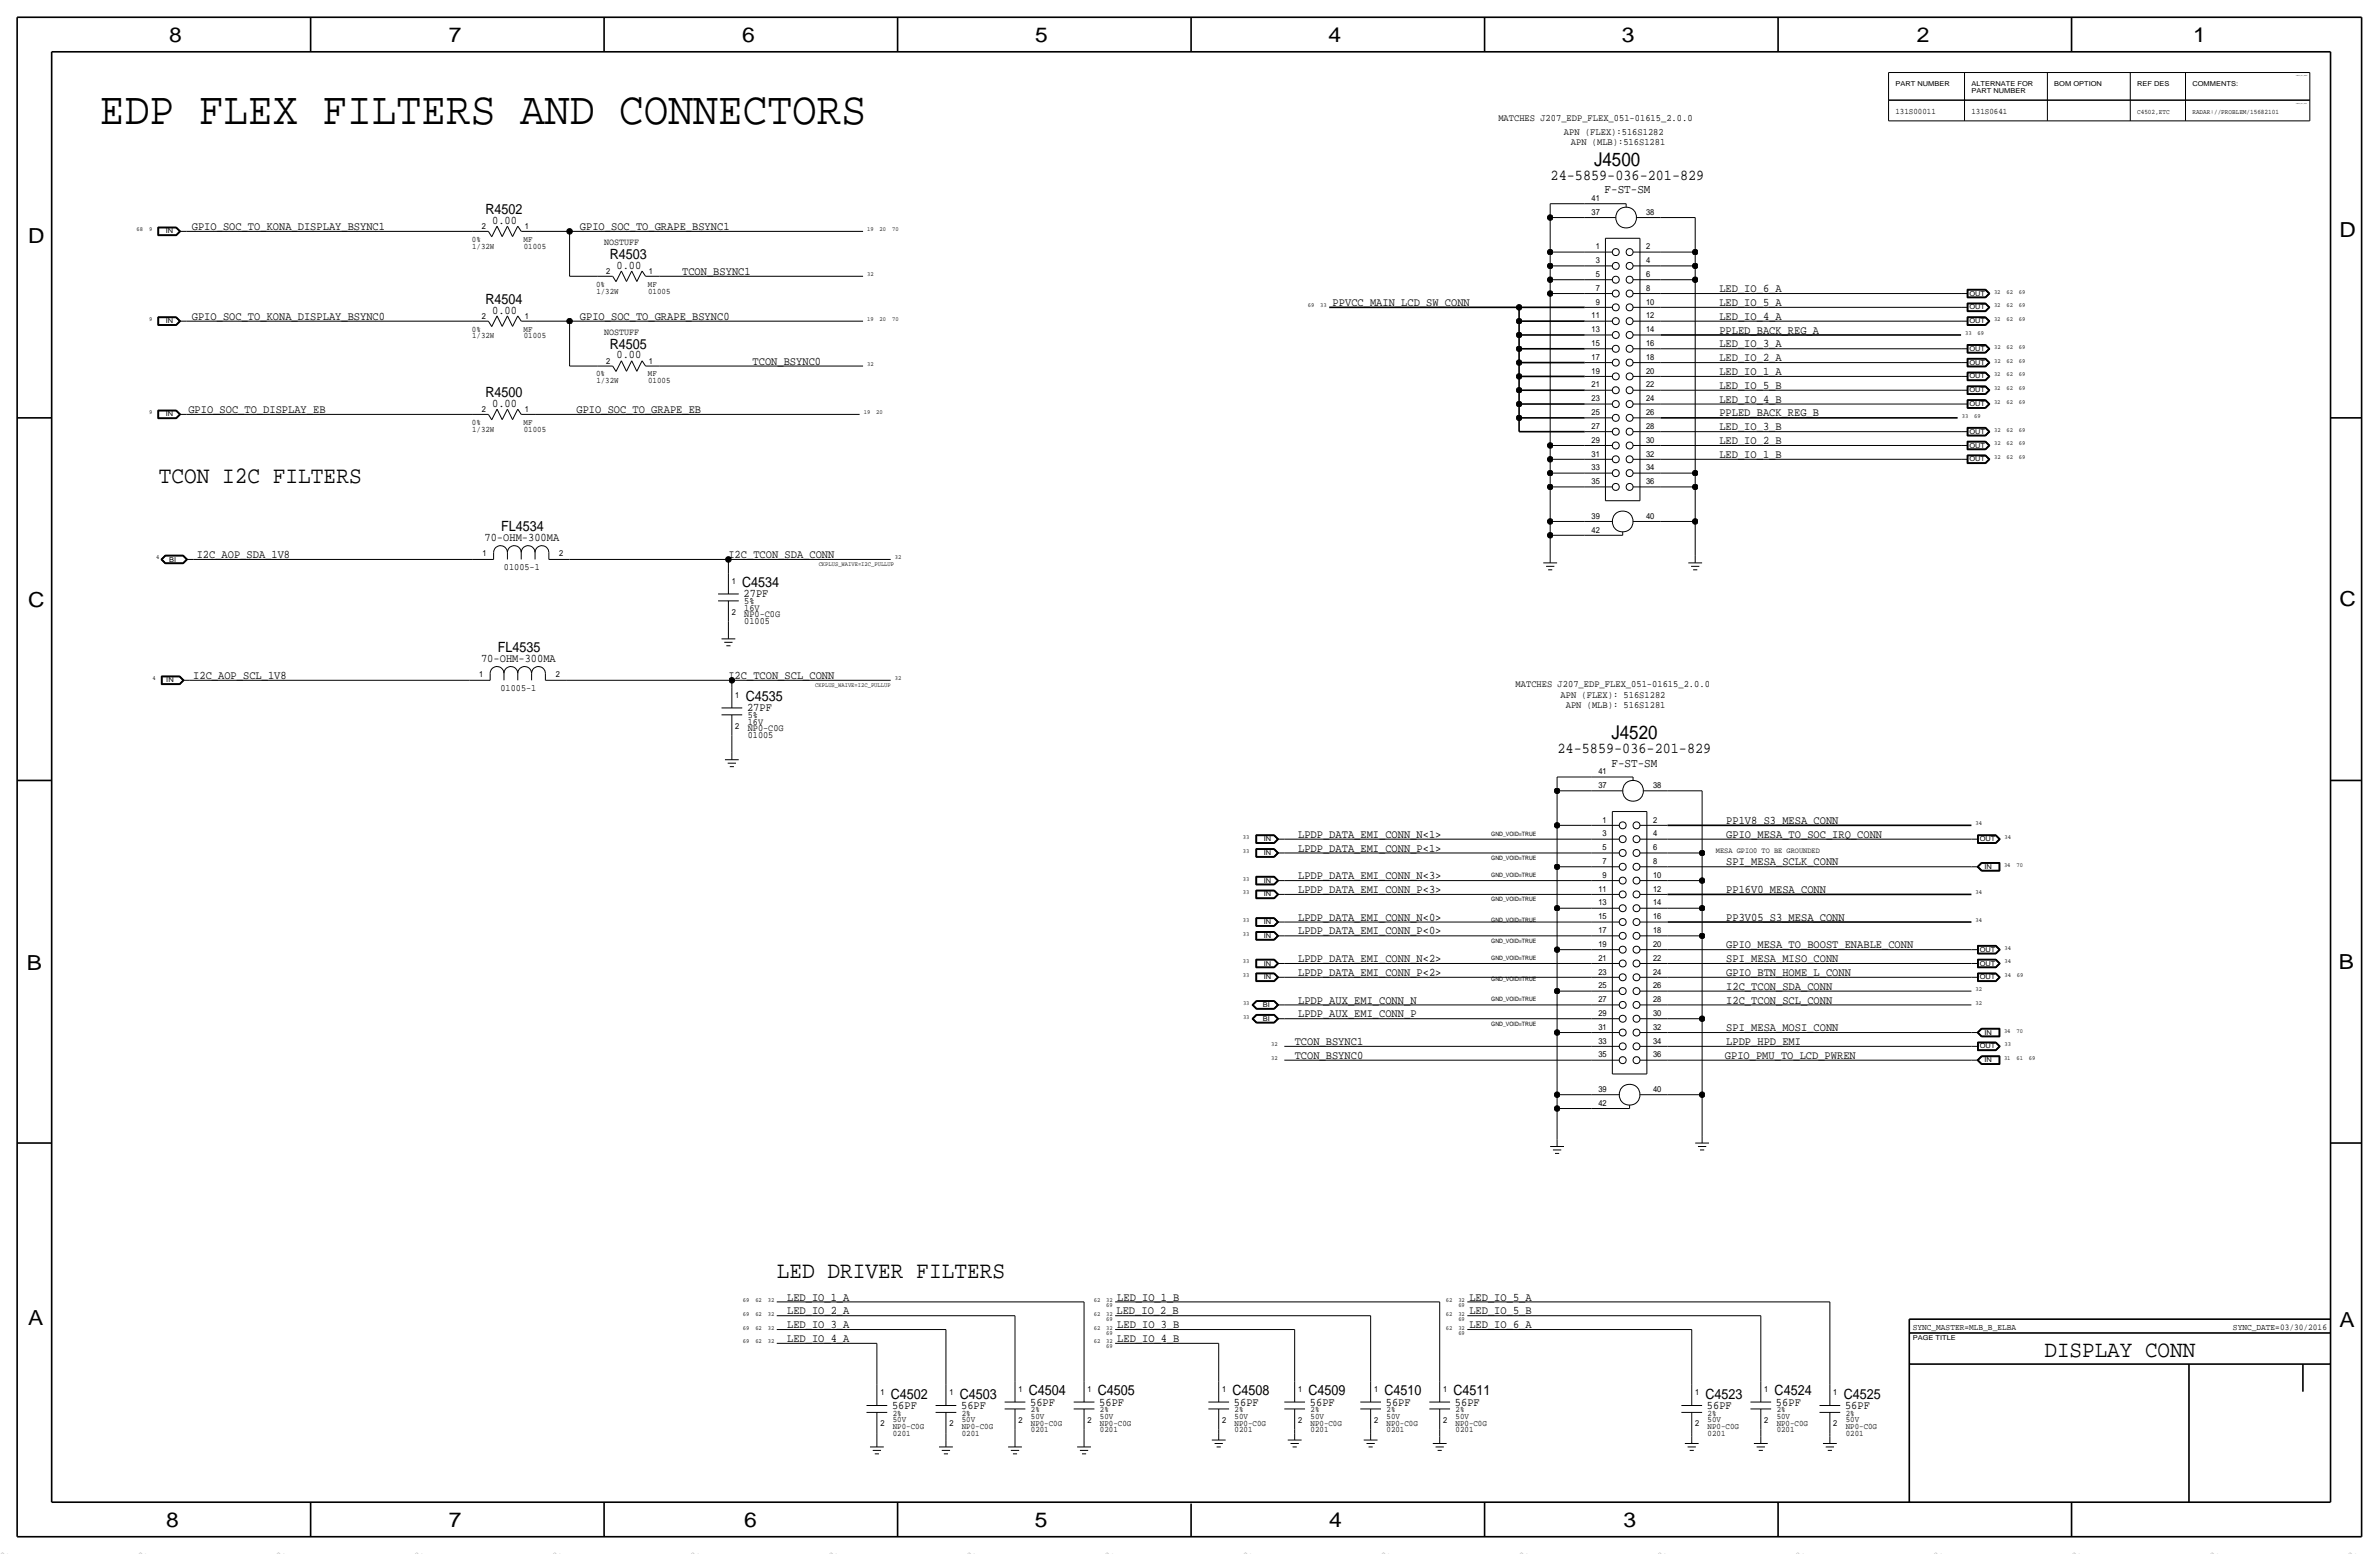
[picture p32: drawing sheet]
<svg xmlns="http://www.w3.org/2000/svg" width="875mm" height="572mm" viewBox="0 0 875 572" stroke-linecap="round" stroke-linejoin="round" font-family="sans-serif">
<defs><g id="words">
<text font-size="17" x="36.8" y="45.7">EDP FLEX FILTERS AND CONNECTORS</text>
<g font-size="8.7">
<text x="58.4" y="177.8">TCON I2C FILTERS</text>
<text x="285.7" y="469.9">LED DRIVER FILTERS</text>
</g>
<text font-size="8.6" x="752" y="499.1">DISPLAY CONN</text>
<g font-size="7.6">
<text x="62.2" y="15.5">8</text>
<text x="165" y="15.5">7</text>
<text x="273" y="15.5">6</text>
<text x="380.7" y="15.5">5</text>
<text x="488.6" y="15.5">4</text>
<text x="596.6" y="15.5">3</text>
<text x="705.1" y="15.5">2</text>
<text x="806.7" y="15.5">1</text>
<text x="10.4" y="89.4">D</text>
<text x="860.5" y="87.1">D</text>
<text x="10.4" y="223.3">C</text>
<text x="860.5" y="222.8">C</text>
<text x="9.8" y="356.6">B</text>
<text x="860.2" y="356.4">B</text>
<text x="10.4" y="487.4">A</text>
<text x="860.5" y="488.2">A</text>
<text x="61.2" y="561.6">8</text>
<text x="165" y="561.6">7</text>
<text x="273.8" y="561.6">6</text>
<text x="380.7" y="561.6">5</text>
<text x="488.9" y="561.6">4</text>
<text x="597.1" y="561.6">3</text>
</g>
<g font-size="7">
<text x="586.3" y="61">J4500</text>
<text x="592.7" y="271.8">J4520</text>
</g>
<g font-size="5.6">
<text x="570.3" y="66">24-5859-036-201-829</text>
<text x="572.9" y="276.9">24-5859-036-201-829</text>
</g>
<g font-size="5.2">
<text x="178.6" y="78.7">R4502</text>
<text x="224.3" y="95.3">R4503</text>
<text x="178.6" y="111.8">R4504</text>
<text x="224.3" y="128.3">R4505</text>
<text x="178.6" y="146.1">R4500</text>
<text x="184.4" y="195.3">FL4534</text>
<text x="273" y="215.9">C4534</text>
<text x="183.1" y="239.8">FL4535</text>
<text x="274.3" y="257.8">C4535</text>
<text x="327.6" y="514.4">C4502</text>
<text x="353" y="514.4">C4503</text>
<text x="378.4" y="513.1">C4504</text>
<text x="403.8" y="513.1">C4505</text>
<text x="453.3" y="513.1">C4508</text>
<text x="481.3" y="513.1">C4509</text>
<text x="509.2" y="513.1">C4510</text>
<text x="534.6" y="513.1">C4511</text>
<text x="627.3" y="514.4">C4523</text>
<text x="652.7" y="513.1">C4524</text>
<text x="678.1" y="514.4">C4525</text>
</g>
<g font-size="4.5">
<text x="590.2" y="71.1">F-ST-SM</text>
<text x="592.7" y="281.9">F-ST-SM</text>
</g>
<g font-size="4.3">
<text x="181" y="82.3">0.00</text>
<text x="70.6" y="84.6">GPIO_SOC_TO_KONA_DISPLAY_BSYNC1</text>
<text x="213.3" y="84.6">GPIO_SOC_TO_GRAPE_BSYNC1</text>
<text x="226.8" y="98.8">0.00</text>
<text x="250.9" y="101.1">TCON_BSYNC1</text>
<text x="632.4" y="107.4">LED_IO_6_A</text>
<text x="490.2" y="112.5">PPVCC_MAIN_LCD_SW_CONN</text>
<text x="632.4" y="112.5">LED_IO_5_A</text>
<text x="70.6" y="117.6">GPIO_SOC_TO_KONA_DISPLAY_BSYNC0</text>
<text x="181" y="115.3">0.00</text>
<text x="213.3" y="117.6">GPIO_SOC_TO_GRAPE_BSYNC0</text>
<text x="632.4" y="117.6">LED_IO_4_A</text>
<text x="632.4" y="122.7">PPLED_BACK_REG_A</text>
<text x="226.8" y="131.8">0.00</text>
<text x="632.4" y="127.8">LED_IO_3_A</text>
<text x="276.8" y="134.1">TCON_BSYNC0</text>
<text x="632.4" y="137.9">LED_IO_1_A</text>
<text x="632.4" y="132.8">LED_IO_2_A</text>
<text x="632.4" y="143">LED_IO_5_B</text>
<text x="181" y="149.6">0.00</text>
<text x="632.4" y="148.1">LED_IO_4_B</text>
<text x="69.3" y="151.9">GPIO_SOC_TO_DISPLAY_EB</text>
<text x="212" y="151.9">GPIO_SOC_TO_GRAPE_EB</text>
<text x="632.4" y="153.2">PPLED_BACK_REG_B</text>
<text x="632.4" y="158.2">LED_IO_3_B</text>
<text x="632.4" y="163.3">LED_IO_2_B</text>
<text x="632.4" y="168.4">LED_IO_1_B</text>
<text x="178.2" y="198.9">70-OHM-300MA</text>
<text x="72.3" y="205.2">I2C_AOP_SDA_1V8</text>
<text x="267.9" y="205.2">I2C_TCON_SDA_CONN</text>
<text x="273.5" y="219.7">27PF</text>
<text x="176.9" y="243.3">70-OHM-300MA</text>
<text x="71.1" y="249.7">I2C_AOP_SCL_1V8</text>
<text x="267.9" y="249.7">I2C_TCON_SCL_CONN</text>
<text x="274.8" y="261.6">27PF</text>
<text x="635" y="303">PP1V8_S3_MESA_CONN</text>
<text x="477.5" y="308.1">LPDP_DATA_EMI_CONN_N&lt;1&gt;</text>
<text x="635" y="308.1">GPIO_MESA_TO_SOC_IRQ_CONN</text>
<text x="477.5" y="313.2">LPDP_DATA_EMI_CONN_P&lt;1&gt;</text>
<text x="477.5" y="323.3">LPDP_DATA_EMI_CONN_N&lt;3&gt;</text>
<text x="635" y="318.3">SPI_MESA_SCLK_CONN</text>
<text x="477.5" y="328.4">LPDP_DATA_EMI_CONN_P&lt;3&gt;</text>
<text x="635" y="328.4">PP16V0_MESA_CONN</text>
<text x="477.5" y="338.6">LPDP_DATA_EMI_CONN_N&lt;0&gt;</text>
<text x="635" y="338.6">PP3V05_S3_MESA_CONN</text>
<text x="477.5" y="343.7">LPDP_DATA_EMI_CONN_P&lt;0&gt;</text>
<text x="477.5" y="353.8">LPDP_DATA_EMI_CONN_N&lt;2&gt;</text>
<text x="635" y="353.8">SPI_MESA_MISO_CONN</text>
<text x="635" y="348.7">GPIO_MESA_TO_BOOST_ENABLE_CONN</text>
<text x="477.5" y="358.9">LPDP_DATA_EMI_CONN_P&lt;2&gt;</text>
<text x="635" y="358.9">GPIO_BTN_HOME_L_CONN</text>
<text x="635" y="364">I2C_TCON_SDA_CONN</text>
<text x="477.5" y="369.1">LPDP_AUX_EMI_CONN_N</text>
<text x="635" y="369.1">I2C_TCON_SCL_CONN</text>
<text x="477.5" y="374.1">LPDP_AUX_EMI_CONN_P</text>
<text x="635" y="379.2">SPI_MESA_MOSI_CONN</text>
<text x="476.2" y="389.4">TCON_BSYNC0</text>
<text x="476.2" y="384.3">TCON_BSYNC1</text>
<text x="634.4" y="389.4">GPIO_PMU_TO_LCD_PWREN</text>
<text x="635" y="384.3">LPDP_HPD_EMI</text>
<text x="289.5" y="478.3">LED_IO_1_A</text>
<text x="410.9" y="478.3">LED_IO_1_B</text>
<text x="540.5" y="478.3">LED_IO_5_A</text>
<text x="289.5" y="483.4">LED_IO_2_A</text>
<text x="410.7" y="483.4">LED_IO_2_B</text>
<text x="540.5" y="483.4">LED_IO_5_B</text>
<text x="289.5" y="488.4">LED_IO_3_A</text>
<text x="410.9" y="488.4">LED_IO_3_B</text>
<text x="540.5" y="488.4">LED_IO_6_A</text>
<text x="289.5" y="493.5">LED_IO_4_A</text>
<text x="410.9" y="493.5">LED_IO_4_B</text>
<text x="328.1" y="518.2">56PF</text>
<text x="353.5" y="518.2">56PF</text>
<text x="378.9" y="516.9">56PF</text>
<text x="404.3" y="516.9">56PF</text>
<text x="453.8" y="516.9">56PF</text>
<text x="481.8" y="516.9">56PF</text>
<text x="509.7" y="516.9">56PF</text>
<text x="535.1" y="516.9">56PF</text>
<text x="627.8" y="518.2">56PF</text>
<text x="653.2" y="516.9">56PF</text>
<text x="678.6" y="518.2">56PF</text>
</g>
<g font-size="3.6">
<text x="551.1" y="44.4">MATCHES J207_EDP_FLEX_051-01615_2.0.0</text>
<text x="575.3" y="49.5">APN (FLEX):516S1282</text>
<text x="577.8" y="53.3">APN (MLB):516S1281</text>
<text x="557.5" y="252.7">MATCHES J207_EDP_FLEX_051-01615_2.0.0</text>
<text x="574" y="256.5">APN (FLEX): 516S1282</text>
<text x="575.9" y="260.4">APN (MLB): 516S1281</text>
</g>
<g font-size="3.5">
<text x="222.2" y="90.2">NOSTUFF</text>
<text x="222.2" y="123.2">NOSTUFF</text>
<text x="185.4" y="209.8">01005-1</text>
<text x="273.8" y="222.3">5%</text>
<text x="273.8" y="224.5">16V</text>
<text x="273.8" y="227.1">NP0-C0G</text>
<text x="273.8" y="229.6">01005</text>
<text x="184.1" y="254.3">01005-1</text>
<text x="275" y="269">NP0-C0G</text>
<text x="275" y="266.4">16V</text>
<text x="275" y="264.2">5%</text>
<text x="275" y="271.5">01005</text>
</g>
<g font-size="3.2">
<text x="703.5" y="489">SYNC_MASTER=MLB_B_ELBA</text>
<text x="821.3" y="489">SYNC_DATE=03/30/2016</text>
</g>
<g font-size="3.1">
<text x="697.2" y="41.9">131S00011</text>
<text x="725.1" y="41.9">131S0641</text>
<text x="585.4" y="73.9">41</text>
<text x="585.4" y="79">37</text>
<text x="605.5" y="79">38</text>
<text x="173.6" y="88.9">0%</text>
<text x="177.2" y="84.3">2</text>
<text x="192.6" y="88.9">MF</text>
<text x="193" y="84.3">1</text>
<text x="173.6" y="91.4">1/32W</text>
<text x="192.7" y="91.4">01005</text>
<text x="586.9" y="91.7">1</text>
<text x="605.5" y="91.7">2</text>
<text x="223" y="100.8">2</text>
<text x="238.7" y="100.8">1</text>
<text x="586.9" y="101.9">5</text>
<text x="586.9" y="96.8">3</text>
<text x="605.5" y="101.9">6</text>
<text x="605.5" y="96.8">4</text>
<text x="219.3" y="105.4">0%</text>
<text x="219.3" y="108">1/32W</text>
<text x="238.3" y="105.4">MF</text>
<text x="238.4" y="108">01005</text>
<text x="586.9" y="106.9">7</text>
<text x="605.5" y="106.9">8</text>
<text x="586.9" y="112">9</text>
<text x="605.5" y="112">10</text>
<text x="177.2" y="117.3">2</text>
<text x="193" y="117.3">1</text>
<text x="585.4" y="117.1">11</text>
<text x="605.5" y="117.1">12</text>
<text x="173.6" y="121.9">0%</text>
<text x="173.6" y="124.5">1/32W</text>
<text x="192.6" y="121.9">MF</text>
<text x="192.7" y="124.5">01005</text>
<text x="585.4" y="122.2">13</text>
<text x="605.5" y="122.2">14</text>
<text x="585.4" y="127.3">15</text>
<text x="605.5" y="127.3">16</text>
<text x="223" y="133.9">2</text>
<text x="238.7" y="133.9">1</text>
<text x="585.4" y="137.4">19</text>
<text x="585.4" y="132.3">17</text>
<text x="605.5" y="137.4">20</text>
<text x="605.5" y="132.3">18</text>
<text x="219.3" y="138.4">0%</text>
<text x="219.3" y="141">1/32W</text>
<text x="238.3" y="138.4">MF</text>
<text x="238.4" y="141">01005</text>
<text x="585.4" y="142.5">21</text>
<text x="605.5" y="142.5">22</text>
<text x="585.4" y="147.6">23</text>
<text x="605.5" y="147.6">24</text>
<text x="177.2" y="151.6">2</text>
<text x="193" y="151.6">1</text>
<text x="585.4" y="152.7">25</text>
<text x="605.5" y="152.7">26</text>
<text x="173.6" y="156.2">0%</text>
<text x="173.6" y="158.8">1/32W</text>
<text x="192.6" y="156.2">MF</text>
<text x="192.7" y="158.8">01005</text>
<text x="585.4" y="157.7">27</text>
<text x="605.5" y="157.7">28</text>
<text x="585.4" y="167.9">31</text>
<text x="585.4" y="162.8">29</text>
<text x="605.5" y="167.9">32</text>
<text x="605.5" y="162.8">30</text>
<text x="585.4" y="173">33</text>
<text x="605.5" y="173">34</text>
<text x="585.4" y="178.1">35</text>
<text x="605.5" y="178.1">36</text>
<text x="585.4" y="190.8">39</text>
<text x="605.5" y="190.8">40</text>
<text x="585.4" y="195.8">42</text>
<text x="177.5" y="204.5">1</text>
<text x="205.7" y="204.5">2</text>
<text x="269.2" y="214.6">1</text>
<text x="269.2" y="226.1">2</text>
<text x="176.2" y="248.9">1</text>
<text x="204.4" y="248.9">2</text>
<text x="270.5" y="256.5">1</text>
<text x="270.5" y="268">2</text>
<text x="587.9" y="284.7">41</text>
<text x="587.9" y="289.8">37</text>
<text x="608" y="289.8">38</text>
<text x="589.5" y="302.5">1</text>
<text x="608" y="302.5">2</text>
<text x="589.5" y="307.6">3</text>
<text x="608" y="307.6">4</text>
<text x="589.5" y="317.8">7</text>
<text x="589.5" y="312.7">5</text>
<text x="608" y="317.8">8</text>
<text x="608" y="312.7">6</text>
<text x="589.5" y="322.8">9</text>
<text x="608" y="322.8">10</text>
<text x="587.9" y="327.9">11</text>
<text x="608" y="327.9">12</text>
<text x="587.9" y="333">13</text>
<text x="608" y="333">14</text>
<text x="587.9" y="338.1">15</text>
<text x="608" y="338.1">16</text>
<text x="587.9" y="343.2">17</text>
<text x="608" y="343.2">18</text>
<text x="587.9" y="353.3">21</text>
<text x="587.9" y="348.2">19</text>
<text x="608" y="353.3">22</text>
<text x="608" y="348.2">20</text>
<text x="587.9" y="358.4">23</text>
<text x="608" y="358.4">24</text>
<text x="587.9" y="363.5">25</text>
<text x="608" y="363.5">26</text>
<text x="587.9" y="368.6">27</text>
<text x="608" y="368.6">28</text>
<text x="587.9" y="373.6">29</text>
<text x="608" y="373.6">30</text>
<text x="587.9" y="383.8">33</text>
<text x="587.9" y="378.7">31</text>
<text x="608" y="383.8">34</text>
<text x="608" y="378.7">32</text>
<text x="587.9" y="388.9">35</text>
<text x="608" y="388.9">36</text>
<text x="587.9" y="401.6">39</text>
<text x="608" y="401.6">40</text>
<text x="587.9" y="406.7">42</text>
<text x="323.8" y="513.1">1</text>
<text x="349.2" y="513.1">1</text>
<text x="374.6" y="511.8">1</text>
<text x="400" y="511.8">1</text>
<text x="449.5" y="511.8">1</text>
<text x="477.5" y="511.8">1</text>
<text x="505.4" y="511.8">1</text>
<text x="530.8" y="511.8">1</text>
<text x="623.5" y="513.1">1</text>
<text x="648.9" y="511.8">1</text>
<text x="674.3" y="513.1">1</text>
<text x="328.4" y="520.7">2%</text>
<text x="353.8" y="520.7">2%</text>
<text x="379.2" y="519.4">2%</text>
<text x="379.2" y="521.7">50V</text>
<text x="404.6" y="519.4">2%</text>
<text x="404.6" y="521.7">50V</text>
<text x="454.1" y="519.4">2%</text>
<text x="454.1" y="521.7">50V</text>
<text x="482" y="519.4">2%</text>
<text x="482" y="521.7">50V</text>
<text x="510" y="519.4">2%</text>
<text x="510" y="521.7">50V</text>
<text x="535.4" y="519.4">2%</text>
<text x="535.4" y="521.7">50V</text>
<text x="628.1" y="520.7">2%</text>
<text x="653.5" y="519.4">2%</text>
<text x="653.5" y="521.7">50V</text>
<text x="678.9" y="520.7">2%</text>
<text x="323.8" y="524.5">2</text>
<text x="328.4" y="525.5">NP0-C0G</text>
<text x="328.4" y="523">50V</text>
<text x="349.2" y="524.5">2</text>
<text x="353.8" y="525.5">NP0-C0G</text>
<text x="353.8" y="523">50V</text>
<text x="374.6" y="523.2">2</text>
<text x="379.2" y="524.3">NP0-C0G</text>
<text x="379.2" y="526.8">0201</text>
<text x="400" y="523.2">2</text>
<text x="404.6" y="524.3">NP0-C0G</text>
<text x="404.6" y="526.8">0201</text>
<text x="449.5" y="523.2">2</text>
<text x="454.1" y="524.3">NP0-C0G</text>
<text x="454.1" y="526.8">0201</text>
<text x="477.5" y="523.2">2</text>
<text x="482" y="524.3">NP0-C0G</text>
<text x="482" y="526.8">0201</text>
<text x="505.4" y="523.2">2</text>
<text x="510" y="524.3">NP0-C0G</text>
<text x="510" y="526.8">0201</text>
<text x="530.8" y="523.2">2</text>
<text x="535.4" y="524.3">NP0-C0G</text>
<text x="535.4" y="526.8">0201</text>
<text x="623.5" y="524.5">2</text>
<text x="628.1" y="525.5">NP0-C0G</text>
<text x="628.1" y="523">50V</text>
<text x="648.9" y="523.2">2</text>
<text x="653.5" y="524.3">NP0-C0G</text>
<text x="653.5" y="526.8">0201</text>
<text x="674.3" y="524.5">2</text>
<text x="678.9" y="525.5">NP0-C0G</text>
<text x="678.9" y="523">50V</text>
<text x="328.4" y="528.1">0201</text>
<text x="353.8" y="528.1">0201</text>
<text x="628.1" y="528.1">0201</text>
<text x="678.9" y="528.1">0201</text>
</g>
<text font-size="2.9" x="631.1" y="313.7">MESA GPIO0 TO BE GROUNDED</text>
<g font-size="2.8" fill="#b6b6b4">
<text x="0" y="571.5" transform="rotate(45 0 571.5)">=</text>
<text x="50.8" y="571.5" transform="rotate(45 50.8 571.5)">=</text>
<text x="101.6" y="571.5" transform="rotate(45 101.6 571.5)">=</text>
<text x="152.4" y="571.5" transform="rotate(45 152.4 571.5)">=</text>
<text x="203.2" y="571.5" transform="rotate(45 203.2 571.5)">=</text>
<text x="254" y="571.5" transform="rotate(45 254 571.5)">=</text>
<text x="457.2" y="571.5" transform="rotate(45 457.2 571.5)">=</text>
<text x="508" y="571.5" transform="rotate(45 508 571.5)">=</text>
<text x="558.8" y="571.5" transform="rotate(45 558.8 571.5)">=</text>
<text x="609.6" y="571.5" transform="rotate(45 609.6 571.5)">=</text>
<text x="660.4" y="571.5" transform="rotate(45 660.4 571.5)">=</text>
<text x="711.2" y="571.5" transform="rotate(45 711.2 571.5)">=</text>
</g>
<g font-size="2.5">
<text x="697.2" y="31.8">PART NUMBER</text>
<text x="725.1" y="31.8">ALTERNATE FOR</text>
<text x="725.1" y="34.3">PART NUMBER</text>
<text x="755.6" y="31.8">BOM OPTION</text>
<text x="786.1" y="31.8">REF DES</text>
<text x="806.4" y="31.8">COMMENTS:</text>
<text x="786.1" y="41.9">C4502,ETC</text>
<text x="806.4" y="41.9">RADAR://PROBLEM/15682101</text>
<text x="61" y="85.9">IN</text>
<text x="724.4" y="113.8">OUT</text>
<text x="724.4" y="108.7">OUT</text>
<text x="61" y="118.9">IN</text>
<text x="724.4" y="118.9">OUT</text>
<text x="724.4" y="129">OUT</text>
<text x="724.4" y="134.1">OUT</text>
<text x="724.4" y="139.2">OUT</text>
<text x="724.4" y="144.3">OUT</text>
<text x="724.4" y="149.4">OUT</text>
<text x="61" y="153.2">IN</text>
<text x="724.4" y="159.5">OUT</text>
<text x="724.4" y="164.6">OUT</text>
<text x="724.4" y="169.7">OUT</text>
<text x="62.2" y="206.5">BI</text>
<text x="61.2" y="251">IN</text>
<text x="464.8" y="309.4">IN</text>
<text x="728.2" y="309.4">OUT</text>
<text x="464.8" y="314.5">IN</text>
<text x="729.9" y="319.5">IN</text>
<text x="464.8" y="329.7">IN</text>
<text x="464.8" y="324.6">IN</text>
<text x="464.8" y="339.9">IN</text>
<text x="464.8" y="344.9">IN</text>
<text x="728.2" y="350">OUT</text>
<text x="464.8" y="355.1">IN</text>
<text x="728.2" y="355.1">OUT</text>
<text x="464.8" y="360.2">IN</text>
<text x="728.2" y="360.2">OUT</text>
<text x="464.5" y="370.3">BI</text>
<text x="464.5" y="375.4">BI</text>
<text x="729.9" y="380.5">IN</text>
<text x="728.2" y="385.6">OUT</text>
<text x="729.9" y="390.7">IN</text>
<text x="703.5" y="492.8">PAGE TITLE</text>
</g>
<g font-size="2.3">
<text x="50.2" y="85.1">68</text>
<text x="54.8" y="85.1">9</text>
<text x="319" y="85.1">19</text>
<text x="323.5" y="85.1">20</text>
<text x="328.1" y="85.1">70</text>
<text x="319" y="101.6">32</text>
<text x="733.4" y="108">32</text>
<text x="738" y="108">62</text>
<text x="742.6" y="108">69</text>
<text x="481" y="113">69</text>
<text x="485.6" y="113">33</text>
<text x="733.4" y="113">32</text>
<text x="738" y="113">62</text>
<text x="742.6" y="113">69</text>
<text x="54.8" y="118.1">9</text>
<text x="319" y="118.1">19</text>
<text x="323.5" y="118.1">20</text>
<text x="328.1" y="118.1">70</text>
<text x="733.4" y="118.1">32</text>
<text x="738" y="118.1">62</text>
<text x="742.6" y="118.1">69</text>
<text x="722.8" y="123.2">33</text>
<text x="727.4" y="123.2">69</text>
<text x="733.4" y="128.3">32</text>
<text x="738" y="128.3">62</text>
<text x="742.6" y="128.3">69</text>
<text x="319" y="134.6">32</text>
<text x="733.4" y="133.3">32</text>
<text x="738" y="133.3">62</text>
<text x="742.6" y="133.3">69</text>
<text x="733.4" y="143.5">32</text>
<text x="733.4" y="138.4">32</text>
<text x="738" y="143.5">62</text>
<text x="738" y="138.4">62</text>
<text x="742.6" y="143.5">69</text>
<text x="742.6" y="138.4">69</text>
<text x="733.4" y="148.6">32</text>
<text x="738" y="148.6">62</text>
<text x="742.6" y="148.6">69</text>
<text x="54.8" y="152.4">9</text>
<text x="317.7" y="152.4">19</text>
<text x="322.3" y="152.4">20</text>
<text x="721.6" y="153.7">33</text>
<text x="726.1" y="153.7">69</text>
<text x="733.5" y="158.8">32</text>
<text x="738" y="158.8">62</text>
<text x="742.6" y="158.8">69</text>
<text x="733.4" y="163.8">32</text>
<text x="738" y="163.8">62</text>
<text x="742.6" y="163.8">69</text>
<text x="733.4" y="168.9">32</text>
<text x="738" y="168.9">62</text>
<text x="742.6" y="168.9">69</text>
<text x="57.5" y="205.7">4</text>
<text x="301.1" y="208.3">CKPLUS_WAIVE=I2C_PULLUP</text>
<text x="329.1" y="205.7">32</text>
<text x="56.1" y="250.2">4</text>
<text x="329.1" y="250.2">32</text>
<text x="299.8" y="252.7">CKPLUS_WAIVE=I2C_PULLUP</text>
<text x="726.6" y="303.5">34</text>
<text x="457.1" y="308.6">33</text>
<text x="737.3" y="308.6">34</text>
<text x="457.1" y="313.7">33</text>
<text x="457.1" y="323.8">33</text>
<text x="737.1" y="318.8">34</text>
<text x="741.7" y="318.8">70</text>
<text x="457.1" y="328.9">33</text>
<text x="726.6" y="328.9">34</text>
<text x="457.1" y="339.1">33</text>
<text x="726.6" y="339.1">34</text>
<text x="457.1" y="344.2">33</text>
<text x="737.3" y="349.2">34</text>
<text x="457.1" y="354.3">33</text>
<text x="457.1" y="359.4">33</text>
<text x="737.3" y="359.4">34</text>
<text x="737.3" y="354.3">34</text>
<text x="741.8" y="359.4">69</text>
<text x="726.6" y="364.5">32</text>
<text x="457.2" y="369.6">33</text>
<text x="726.6" y="369.6">32</text>
<text x="457.2" y="374.6">33</text>
<text x="737.1" y="379.7">34</text>
<text x="741.7" y="379.7">70</text>
<text x="467.6" y="389.9">32</text>
<text x="467.6" y="384.8">32</text>
<text x="737.1" y="389.9">31</text>
<text x="737.3" y="384.8">33</text>
<text x="741.7" y="389.9">61</text>
<text x="746.3" y="389.9">69</text>
<text x="273.3" y="478.8">69</text>
<text x="277.8" y="478.8">62</text>
<text x="282.4" y="478.8">32</text>
<text x="402.3" y="478.8">62</text>
<text x="406.9" y="478.8">32</text>
<text x="531.8" y="478.8">62</text>
<text x="536.4" y="478.8">32</text>
<text x="273.3" y="483.9">69</text>
<text x="277.8" y="483.9">62</text>
<text x="282.4" y="483.9">32</text>
<text x="402.3" y="483.9">62</text>
<text x="406.9" y="485.7">69</text>
<text x="406.9" y="483.9">32</text>
<text x="406.9" y="480.6">69</text>
<text x="531.8" y="483.9">62</text>
<text x="536.4" y="480.6">69</text>
<text x="536.4" y="485.7">69</text>
<text x="536.4" y="483.9">32</text>
<text x="273.3" y="489">69</text>
<text x="277.8" y="489">62</text>
<text x="282.4" y="489">32</text>
<text x="402.3" y="489">62</text>
<text x="406.9" y="490.8">69</text>
<text x="406.9" y="489">32</text>
<text x="531.8" y="489">62</text>
<text x="536.4" y="490.8">69</text>
<text x="536.4" y="489">32</text>
<text x="273.3" y="494">69</text>
<text x="277.8" y="494">62</text>
<text x="282.4" y="494">32</text>
<text x="402.3" y="494">62</text>
<text x="406.9" y="495.9">69</text>
<text x="406.9" y="494">32</text>
</g>
<g font-size="2.2">
<text x="548.5" y="307.3">GND_VOID=TRUE</text>
<text x="548.5" y="316.2">GND_VOID=TRUE</text>
<text x="548.5" y="322.6">GND_VOID=TRUE</text>
<text x="548.5" y="331.5">GND_VOID=TRUE</text>
<text x="548.5" y="339.1">GND_VOID=TRUE</text>
<text x="548.5" y="346.7">GND_VOID=TRUE</text>
<text x="548.5" y="353.1">GND_VOID=TRUE</text>
<text x="548.5" y="360.7">GND_VOID=TRUE</text>
<text x="548.5" y="368.3">GND_VOID=TRUE</text>
<text x="548.5" y="377.2">GND_VOID=TRUE</text>
</g>
<g font-size=".4">
<text x="844.5" y="27.9">TABLE_ALT_HEAD</text>
<text x="844.5" y="38.1">TABLE_ALT_ITEM</text>
</g>
</g></defs>
<g fill="none" stroke="#000" stroke-width=".37">
<path d="M694.6 26.7h155zM694.6 36.8h155zM694.6 26.7v10.1zM694.6 36.8v7.7zM722.6 26.7v10.1zM722.6 36.8v7.7zM753.1 26.7v10.1zM753.1 36.8v7.7zM783.5 26.7v10.1zM783.5 36.8v7.7zM803.9 26.7v10.1zM803.9 36.8v7.7z"/>
<path d="M849.6 26.7v10.1zM849.6 36.8v7.7zM694.6 44.5h155zM570.2 74.9v5.1zM570.2 74.9h12.7zM582.9 74.9h15.2zM598.1 74.9v1.3zM58.1 83.5v3.2zM58.1 86.7h6.8zM58.1 83.5h6.8zM58.2 83.6h6.6zM58.2 83.6v3z"/>
<path d="M58.2 86.6h6.6zM58.3 83.7v2.8zM58.3 86.5h6.5zM58.3 83.7h6.5zM58.4 83.8h6.3zM58.4 83.8v2.6zM58.4 86.4h6.3zM64.7 86.4l1.3-1.3zM64.7 83.8l1.3 1.3zM64.8 86.5l1.3-1.4zM64.8 83.7l1.3 1.4zM64.8 83.6l1.5 1.5z"/>
<path d="M64.8 86.6l1.5-1.5zM64.9 86.7l1.5-1.6zM64.9 83.5l1.5 1.6zM66 85.1h2.5zM68.5 85.1h105.4zM173.9 85.1h5.7zM179.6 85.1l1.3 2zM182.8 83.2l-1.9 3.8zM182.8 83.2l1.9 3.8zM186.6 83.2l1.9 3.8zM186.6 83.2l-1.9 3.8zM190.4 83.2l1.3 1.9z"/>
<path d="M190.4 83.2l-1.9 3.8zM191.7 85.1h5.1zM196.8 85.1h12.7zM209.5 85.1v16.5zM209.5 85.1h107.9zM228.5 99.7l-1.9 3.8zM228.5 99.7l1.9 3.8zM232.4 99.7l-2 3.8zM232.4 99.7l1.8 3.8zM236.2 99.7l-2 3.8zM236.2 99.7l1.2 1.9zM570.2 97.8h12.7z"/>
<path d="M570.2 92.7h12.7zM570.2 97.8v5.1zM570.2 92.7v5.1zM570.2 80v12.7zM570.2 80h12.7zM582.9 92.7h10.1zM582.9 97.8h10.1zM582.9 80h11.4zM590.5 87.6h12.7zM590.5 87.6v96.6zM600.7 97.8h10.1zM600.7 92.7h10.1z"/>
<path d="M601.9 80h8.9zM603.2 87.6v96.6zM610.8 80h12.7zM610.8 92.7h12.7zM610.8 97.8h12.7zM623.5 80v12.7zM623.5 92.7v5.1zM623.5 97.8v5.1zM58.1 116.5v3.2zM58.1 119.7h6.8zM58.1 116.5h6.8zM58.2 116.6h6.6z"/>
<path d="M58.2 116.6v3zM58.2 119.6h6.6zM58.3 116.7v2.8zM58.3 119.5h6.5zM58.3 116.7h6.5zM58.4 116.8h6.3zM58.4 116.8v2.6zM58.4 119.4h6.3zM64.7 119.4l1.3-1.3zM64.7 116.8l1.3 1.3zM64.8 119.5l1.3-1.4zM64.8 116.7l1.3 1.4z"/>
<path d="M64.8 116.6l1.5 1.5zM64.8 119.6l1.5-1.5zM64.9 119.7l1.5-1.6zM64.9 116.5l1.5 1.6zM66 118.1h2.5zM68.5 118.1h105.4zM173.9 118.1h5.7zM179.6 118.1l1.3 2zM182.8 116.2l-1.9 3.8zM182.8 116.2l1.9 3.8zM186.6 116.2l1.9 3.8zM186.6 116.2l-1.9 3.8z"/>
<path d="M190.4 116.2l1.3 1.9zM190.4 116.2l-1.9 3.8zM191.7 118.1h5.1zM196.8 118.1h12.7zM209.5 118.1v16.5zM209.5 118.1h107.9zM209.5 101.6h10.2zM219.7 101.6h5.6zM225.3 101.6l1.3 2zM237.4 101.6h5.1zM242.5 101.6h74.9zM570.2 108h12.7z"/>
<path d="M570.2 102.9h12.7zM570.2 108v55.8zM570.2 102.9v5zM582.9 113h10.1zM582.9 118.1h10.1zM582.9 102.9h10.1zM582.9 108h10.1zM600.7 102.9h10.1zM600.7 108h10.1zM600.7 113h10.1zM600.7 118.1h10.1zM610.8 102.9h12.7z"/>
<path d="M610.8 118.1h110.5zM610.8 108h110.5zM610.8 113h110.5zM623.5 102.9v71.1zM721.3 113h2.6zM721.3 108h2.6zM721.3 118.1h2.6zM723.5 114.6h6.9zM723.5 111.5v3.1zM723.5 109.5h6.9zM723.5 106.4v3.1zM723.5 119.7h6.9z"/>
<path d="M723.5 116.5v3.2zM723.5 111.5h6.9zM723.5 106.4h6.9zM723.5 116.5h6.9zM723.6 111.6h6.7zM723.6 106.5h6.7zM723.6 116.6h6.7zM723.6 111.6v2.9zM723.6 114.5h6.7zM723.6 106.5v2.9zM723.6 109.4h6.7zM723.6 116.6v3z"/>
<path d="M723.6 119.6h6.7zM723.7 111.7h6.5zM723.7 106.6h6.5zM723.7 116.7h6.5zM723.7 111.7v2.7zM723.7 114.4h6.6zM723.7 106.6v2.7zM723.7 109.3h6.6zM723.7 116.7v2.8zM723.7 119.5h6.6zM723.9 111.8h6.3zM723.9 111.8v2.5z"/>
<path d="M723.9 114.3h6.3zM723.9 106.7h6.3zM723.9 106.7v2.5zM723.9 109.2h6.3zM723.9 116.8h6.3zM723.9 116.8v2.6zM723.9 119.4h6.3zM730.2 111.8l1.3 1.2zM730.2 106.7l1.3 1.3zM730.2 116.8l1.3 1.3zM730.2 114.3l1.3-1.3zM730.2 109.2l1.3-1.3z"/>
<path d="M730.2 119.4l1.3-1.3zM730.2 114.4l1.4-1.4zM730.2 109.3l1.4-1.3zM730.3 111.7l1.3 1.3zM730.3 106.6l1.3 1.4zM730.3 116.7l1.3 1.4zM730.3 114.5l1.5-1.5zM730.3 109.4l1.5-1.4zM730.3 119.6l1.5-1.5zM730.3 111.6l1.5 1.4zM730.3 106.5l1.5 1.5zM730.3 116.6l1.5 1.5z"/>
<path d="M730.4 111.5l1.5 1.5zM730.4 106.4l1.5 1.6zM730.4 116.5l1.5 1.6zM730.4 114.6l1.5-1.6zM730.4 119.7l1.5-1.6zM731.6 118.1l-1.4 1.4zM731.9 107.9l-1.5 1.6zM209.5 134.6h10.2zM219.7 134.6h5.6zM225.3 134.6l1.3 2.1zM228.5 132.7l-1.9 3.9zM228.5 132.7l1.9 3.8z"/>
<path d="M232.4 132.7l-2 3.9zM232.4 132.7l1.8 3.8zM236.2 132.7l-2 3.9zM236.2 132.7l1.2 1.9zM237.4 134.6h5.1zM242.5 134.6h74.9zM582.9 138.4h10.1zM582.9 133.4h10.1zM582.9 128.3h10.1zM582.9 123.2h10.1zM600.7 123.2h10.1zM600.7 128.3h10.1z"/>
<path d="M600.7 133.4h10.1zM600.7 138.4h10.1zM610.8 128.3h110.5zM610.8 133.4h110.5zM610.8 138.4h110.5zM721.3 133.4h2.6zM721.3 128.3h2.6zM721.3 138.4h2.6zM723.5 134.9h6.9zM723.5 131.8v3.1zM723.5 129.8h6.9zM723.5 126.7v3.1z"/>
<path d="M723.5 136.9v3.1zM723.5 131.8h6.9zM723.5 126.7h6.9zM723.5 136.9h6.9zM723.6 131.9h6.7zM723.6 126.8h6.7zM723.6 137h6.7zM723.6 131.9v2.9zM723.6 134.8h6.7zM723.6 126.8v2.9zM723.6 129.7h6.7zM723.6 137v2.9z"/>
<path d="M723.6 139.9h6.7zM723.7 132h6.5zM723.7 126.9h6.5zM723.7 137.1h6.5zM723.7 132v2.7zM723.7 134.7h6.6zM723.7 126.9v2.7zM723.7 129.6h6.6zM723.7 137.1v2.7zM723.7 139.8h6.6zM723.9 132.1h6.3zM723.9 132.1v2.5z"/>
<path d="M723.9 134.6h6.3zM723.9 127h6.3zM723.9 127v2.5zM723.9 129.5h6.3zM723.9 137.2h6.3zM723.9 137.2v2.5zM723.9 139.7h6.3zM730.2 132.1l1.3 1.3zM730.2 127l1.3 1.3zM730.2 137.2l1.3 1.2zM730.2 134.6l1.3-1.3zM730.2 129.5l1.3-1.2z"/>
<path d="M730.2 139.7l1.3-1.3zM730.2 134.7l1.4-1.3zM730.2 129.6l1.4-1.3zM730.3 132l1.3 1.4zM730.3 126.9l1.3 1.4zM730.3 137.1l1.3 1.3zM730.3 134.8l1.5-1.4zM730.3 129.7l1.5-1.4zM730.3 139.9l1.5-1.5zM730.3 131.9l1.5 1.5zM730.3 126.8l1.5 1.5zM730.3 137l1.5 1.4z"/>
<path d="M730.4 131.8l1.5 1.6zM730.4 126.7l1.5 1.6zM730.4 136.9l1.5 1.5zM730.4 129.8l1.5-1.5zM731.6 138.4l-1.4 1.4zM731.9 133.3l-1.5 1.6zM58.1 150.8v3.2zM58.1 154h6.8zM58.1 150.8h6.8zM58.2 150.9h6.6zM58.2 150.9v3zM58.2 153.9h6.6z"/>
<path d="M58.3 151v2.8zM58.3 153.8h6.5zM58.3 151h6.5zM58.4 151.1h6.3zM58.4 151.1v2.6zM58.4 153.7h6.3zM64.7 153.7l1.3-1.3zM64.7 151.1l1.3 1.3zM64.8 153.8l1.3-1.4zM64.8 151l1.3 1.4zM64.8 150.9l1.5 1.5zM64.8 153.9l1.5-1.5z"/>
<path d="M64.9 154l1.5-1.6zM64.9 150.8l1.5 1.6zM66 152.4h2.5zM68.5 152.4h105.4zM173.9 152.4h5.7zM179.6 152.4l1.3 2zM182.8 150.5l-1.9 3.8zM182.8 150.5l1.9 3.8zM186.6 150.5l1.9 3.8zM186.6 150.5l-1.9 3.8zM190.4 150.5l1.3 1.9zM190.4 150.5l-1.9 3.8z"/>
<path d="M191.7 152.4h5.1zM196.8 152.4h119.4zM582.9 158.8h10.1zM582.9 148.6h10.1zM582.9 143.5h10.1zM582.9 153.7h10.1zM600.7 158.8h10.1zM600.7 143.5h10.1zM600.7 148.6h10.1zM600.7 153.7h10.1zM610.8 158.8h110.5zM610.8 148.6h110.5z"/>
<path d="M610.8 143.5h110.5zM721.3 158.8h2.6zM721.3 143.5h2.6zM721.3 148.6h2.6zM723.5 157.2v3.1zM723.5 140h6.9zM723.5 145.1h6.9zM723.5 141.9v3.2zM723.5 150.2h6.9zM723.5 147v3.2zM723.5 157.2h6.9zM723.5 141.9h6.9z"/>
<path d="M723.5 147h6.9zM723.6 157.3h6.7zM723.6 142h6.7zM723.6 147.1h6.7zM723.6 157.3v2.9zM723.6 142v3zM723.6 145h6.7zM723.6 147.1v3zM723.6 150.1h6.7zM723.7 157.4h6.5zM723.7 142.1h6.5zM723.7 147.2h6.5z"/>
<path d="M723.7 157.4v2.7zM723.7 142.1v2.8zM723.7 144.9h6.6zM723.7 147.2v2.8zM723.7 150h6.6zM723.9 157.5h6.3zM723.9 157.5v2.5zM723.9 142.2h6.3zM723.9 142.2v2.6zM723.9 144.8h6.3zM723.9 147.3h6.3zM723.9 147.3v2.6z"/>
<path d="M723.9 149.9h6.3zM730.2 157.5l1.3 1.3zM730.2 142.2l1.3 1.3zM730.2 147.3l1.3 1.3zM730.2 144.8l1.3-1.3zM730.2 149.9l1.3-1.3zM730.2 144.9l1.4-1.4zM730.2 150l1.4-1.4zM730.3 157.4l1.3 1.4zM730.3 142.1l1.3 1.4zM730.3 147.2l1.3 1.4zM730.3 145l1.5-1.5z"/>
<path d="M730.3 150.1l1.5-1.5zM730.3 157.3l1.5 1.5zM730.3 142l1.5 1.5zM730.3 147.1l1.5 1.5zM730.4 157.2l1.5 1.6zM730.4 141.9l1.5 1.6zM730.4 147l1.5 1.6zM730.4 140l1.5-1.6zM730.4 145.1l1.5-1.6zM731.6 158.8l-1.4 1.3zM731.9 148.6l-1.5 1.6zM570.2 174h12.7z"/>
<path d="M570.2 168.9h12.7zM570.2 163.8h12.7zM570.2 179.1v12.7zM570.2 179.1h12.7zM570.2 174v5.1zM570.2 168.9v5.1zM570.2 163.8v5.1zM582.9 179.1h10.1zM582.9 174h10.1zM582.9 163.8h10.1zM582.9 168.9h10.1zM600.7 179.1h10.1z"/>
<path d="M600.7 174h10.1zM600.7 163.8h10.1zM600.7 168.9h10.1zM610.8 174h12.7zM610.8 179.1h12.7zM610.8 163.8h110.5zM610.8 168.9h110.5zM623.5 174v5.1zM623.5 179.1v12.7zM721.3 163.8h2.6zM721.3 168.9h2.6zM723.5 160.3h6.9z"/>
<path d="M723.5 165.4h6.9zM723.5 162.3v3.1zM723.5 170.5h6.9zM723.5 167.3v3.2zM723.5 162.3h6.9zM723.5 167.3h6.9zM723.6 162.4h6.7zM723.6 167.4h6.7zM723.6 160.2h6.7zM723.6 162.4v2.9zM723.6 165.3h6.7zM723.6 167.4v3z"/>
<path d="M723.6 170.4h6.7zM723.7 162.5h6.5zM723.7 167.5h6.5zM723.7 160.1h6.6zM723.7 162.5v2.7zM723.7 165.2h6.6zM723.7 167.5v2.8zM723.7 170.3h6.6zM723.9 160h6.3zM723.9 162.6h6.3zM723.9 162.6v2.5zM723.9 165.1h6.3z"/>
<path d="M723.9 167.6h6.3zM723.9 167.6v2.6zM723.9 170.2h6.3zM730.2 162.6l1.3 1.2zM730.2 167.6l1.3 1.3zM730.2 160l1.3-1.3zM730.2 165.1l1.3-1.3zM730.2 170.2l1.3-1.3zM730.2 165.2l1.4-1.4zM730.2 170.3l1.4-1.4zM730.3 162.5l1.3 1.3zM730.3 167.5l1.3 1.4z"/>
<path d="M730.3 160.2l1.5-1.4zM730.3 165.3l1.5-1.5zM730.3 170.4l1.5-1.5zM730.3 162.4l1.5 1.4zM730.3 167.4l1.5 1.5zM730.4 162.3l1.5 1.5zM730.4 167.3l1.5 1.6zM730.4 160.3l1.5-1.6zM731.9 163.8l-1.5 1.6zM731.9 168.9l-1.5 1.6zM570.2 196.9h12.7zM570.2 191.8h12.7z"/>
<path d="M570.2 191.8v5zM570.2 196.8v7.7zM582.9 196.9h14zM582.9 191.8h10.1zM590.5 184.2h12.7zM596.9 195.6v1.3zM600.7 191.8h10.1zM610.8 191.8h12.7zM623.5 191.8v12.7zM59.2 205.7l1.6-1.5zM59.2 205.7l1.6 1.6zM59.3 205.7l1.5 1.5z"/>
<path d="M59.3 205.7l1.5-1.4zM59.5 205.7l1.4-1.3zM59.5 205.7l1.4 1.4zM59.6 205.7l1.3-1.2zM59.6 205.7l1.3 1.3zM60.8 204.2h6.6zM60.8 207.3h6.6zM60.8 207.2h6.6zM60.8 204.3h6.6zM60.9 207.1h6.4zM60.9 204.4h6.4zM60.9 204.5h6.4z"/>
<path d="M60.9 207h6.4zM67.3 204.5l1.2 1.2zM67.3 207l1.2-1.3zM67.3 207.1l1.4-1.4zM67.3 204.4l1.4 1.3zM67.4 204.3l1.4 1.4zM67.4 207.2l1.4-1.5zM67.4 204.2l1.6 1.5zM68.5 205.7h2.6zM69 205.7l-1.6 1.6zM71.1 205.7h102.8zM173.9 205.7h7.7z"/>
<path d="M181.6 203.2v2.5zM181.6 203.2a2.54 2.54 0 0 1 2.5-2.5 2.54 2.54 0 0 1 2.5 2.5 2.54 2.54 0 0 1 2.6-2.5 2.54 2.54 0 0 1 2.5 2.5 2.54 2.54 0 0 1 2.6-2.5 2.54 2.54 0 0 1 2.5 2.5 2.54 2.54 0 0 1 2.5-2.5 2.54 2.54 0 0 1 2.6 2.5M186.6 203.2v2.5zM191.7 203.2v2.5zM196.8 203.2v2.5zM201.9 203.2v2.5zM201.9 205.7h7.6zM209.5 205.7h58.4zM264.1 218.4h7.6zM267.9 205.7v5.1zM267.9 210.8v7.6zM267.9 205.7h59.7z"/>
<path d="M567.6 207h5.1zM568.7 208.3h3zM569.4 209.6h1.5zM570.2 204.5v2.5zM621 207h5.1zM622 208.3h3zM622.8 209.6h1.5zM623.5 204.5v2.5zM264.1 221h7.6zM265.4 235h5.1zM266.4 236.2h3zM267.2 237.5h1.5z"/>
<path d="M267.9 228.6v3.8zM267.9 232.4v2.5zM267.9 221v7.6zM59.3 248.6v3.2zM59.3 251.8h6.8zM59.3 248.6h6.8zM59.4 248.7h6.7zM59.4 248.7v3zM59.4 251.7h6.7zM59.5 248.8h6.5zM59.5 248.8v2.8zM59.5 251.6h6.5z"/>
<path d="M59.6 248.9h6.4zM59.6 248.9v2.6zM59.6 251.5h6.4zM66 251.5l1.3-1.3zM66 248.9l1.3 1.3zM66 251.6l1.4-1.4zM66 248.8l1.4 1.4zM66.1 251.7l1.5-1.5zM66.1 248.7l1.5 1.5zM66.1 248.6l1.6 1.6zM66.1 251.8l1.6-1.6zM67.3 250.2h2.5z"/>
<path d="M69.8 250.2h102.9zM172.7 250.2h7.6zM180.3 247.7a2.54 2.54 0 0 1 2.5-2.6 2.54 2.54 0 0 1 2.6 2.6 2.54 2.54 0 0 1 2.5-2.6 2.54 2.54 0 0 1 2.5 2.6 2.54 2.54 0 0 1 2.6-2.6 2.54 2.54 0 0 1 2.5 2.6 2.54 2.54 0 0 1 2.6-2.6 2.54 2.54 0 0 1 2.5 2.6M180.3 247.7v2.5zM185.4 247.7v2.5zM190.4 247.7v2.5zM195.5 247.7v2.5zM200.6 250.2h7.6zM200.6 247.7v2.5zM208.2 250.2h61zM269.2 250.2h58.4zM269.2 250.2v2.5z"/>
<path d="M269.2 252.7v7.7zM265.4 260.4h7.6zM265.4 262.9h7.6zM266.6 279.4h5.1zM269.2 270.5v6.4zM269.2 276.9v2.5zM269.2 262.9v7.6zM267.7 280.7h3zM268.4 281.9h1.6zM572.7 290.8v12.7zM572.7 290.8h12.7zM572.7 285.8v5z"/>
<path d="M572.7 285.8h12.7zM585.4 290.8h11.5zM585.4 285.8h15.3zM593 298.5h12.7zM593 298.5v96.5zM600.7 285.7v1.3zM604.5 290.8h8.9zM605.7 298.5v96.5zM613.4 290.8h12.7zM626.1 290.8v22.9zM461.9 312.1v3.2zM461.9 315.3h6.8z"/>
<path d="M461.9 307v3.2zM461.9 310.2h6.8zM461.9 312.1h6.8zM461.9 307h6.8zM462 312.2h6.7zM462 307.1h6.7zM462 312.2v3zM462 315.2h6.7zM462 307.1v3zM462 310.1h6.7zM462.1 312.3h6.5zM462.1 307.2h6.5z"/>
<path d="M462.1 312.3v2.8zM462.1 315.1h6.5zM462.1 307.2v2.8zM462.1 310h6.5zM462.2 312.4h6.4zM462.2 312.4v2.6zM462.2 315h6.4zM462.2 307.3h6.4zM462.2 307.3v2.6zM462.2 309.9h6.4zM468.6 312.4l1.3 1.3zM468.6 307.3l1.3 1.3z"/>
<path d="M468.6 315l1.3-1.3zM468.6 309.9l1.3-1.3zM468.6 315.1l1.4-1.4zM468.6 310l1.4-1.4zM468.6 312.3l1.4 1.4zM468.6 307.2l1.4 1.4zM468.7 315.2l1.5-1.5zM468.7 310.1l1.5-1.5zM468.7 312.2l1.5 1.5zM468.7 307.1l1.5 1.5zM468.7 312.1l1.6 1.6zM468.7 307l1.6 1.6z"/>
<path d="M468.7 315.3l1.6-1.6zM468.7 310.2l1.6-1.6zM469.9 313.7h2.5zM469.9 308.6h2.5zM472.4 308.6h113zM472.4 313.7h113zM572.7 318.8v15.2zM572.7 303.5v15.3zM572.7 318.8h12.7zM572.7 303.5h12.7zM585.4 303.5h10.2zM585.4 308.6h10.2z"/>
<path d="M585.4 313.7h10.2zM585.4 318.8h10.2zM603.2 308.6h10.2zM603.2 313.7h10.2zM603.2 303.5h10.2zM603.2 318.8h10.2zM613.4 318.8h111.7zM613.4 308.6h111.7zM613.4 313.7h12.7zM626.1 313.7v10.2zM725.1 308.6h2.6zM725.1 318.8h2.6z"/>
<path d="M727.2 318.8l1.6 1.5zM727.2 318.8l1.6-1.6zM727.4 310.2h6.8zM727.4 307v3.2zM727.4 318.8l1.4-1.5zM727.4 318.8l1.4 1.4zM727.4 307h6.8zM727.5 307.1h6.6zM727.5 307.1v3zM727.5 310.1h6.6zM727.5 318.8l1.4-1.4zM727.5 318.8l1.4 1.3z"/>
<path d="M727.6 307.2h6.5zM727.6 307.2v2.8zM727.6 310h6.5zM727.7 307.3h6.3zM727.7 307.3v2.6zM727.7 309.9h6.3zM727.7 318.8l1.2-1.3zM727.7 318.8l1.2 1.2zM728.8 317.2h6.8zM728.8 317.3h6.7zM728.9 317.4h6.5zM728.9 317.5h6.4z"/>
<path d="M734 309.9l1.3-1.3zM734 307.3l1.3 1.3zM734.1 310l1.3-1.4zM734.1 307.2l1.3 1.4zM734.1 310.1l1.5-1.5zM734.1 307.1l1.5 1.5zM734.2 307l1.5 1.6zM734.2 310.2l1.5-1.6zM735.3 317.5v2.5zM735.4 317.4v2.7zM735.5 317.3v2.9zM735.6 317.2v3.1z"/>
<path d="M461.9 337.5v3.2zM461.9 327.4v3.1zM461.9 330.5h6.8zM461.9 322.3v3.1zM461.9 325.4h6.8zM461.9 337.5h6.8zM461.9 327.4h6.8zM461.9 322.3h6.8zM462 337.6h6.7zM462 327.5h6.7zM462 322.4h6.7zM462 337.6v3z"/>
<path d="M462 327.5v2.9zM462 330.4h6.7zM462 322.4v2.9zM462 325.3h6.7zM462.1 337.7h6.5zM462.1 327.6h6.5zM462.1 322.5h6.5zM462.1 337.7v2.8zM462.1 327.6v2.7zM462.1 330.3h6.5zM462.1 322.5v2.7zM462.1 325.2h6.5z"/>
<path d="M462.2 337.8h6.4zM462.2 337.8v2.6zM462.2 327.7h6.4zM462.2 327.7v2.5zM462.2 330.2h6.4zM462.2 322.6h6.4zM462.2 322.6v2.5zM462.2 325.1h6.4zM468.6 337.8l1.3 1.3zM468.6 327.7l1.3 1.2zM468.6 322.6l1.3 1.3zM468.6 330.2l1.3-1.3z"/>
<path d="M468.6 325.1l1.3-1.3zM468.6 330.3l1.4-1.4zM468.6 325.2l1.4-1.3zM468.6 337.7l1.4 1.4zM468.6 327.6l1.4 1.3zM468.6 322.5l1.4 1.4zM468.7 330.4l1.5-1.5zM468.7 325.3l1.5-1.4zM468.7 337.6l1.5 1.5zM468.7 327.5l1.5 1.4zM468.7 322.4l1.5 1.5zM468.7 337.5l1.6 1.6z"/>
<path d="M468.7 327.4l1.6 1.5zM468.7 322.3l1.6 1.6zM468.7 330.5l1.6-1.6zM468.7 325.4l1.6-1.6zM469.9 339.1h2.5zM469.9 328.9h2.5zM469.9 323.9h2.5zM472.4 339.1h113zM472.4 323.9h113zM472.4 328.9h113zM572.7 334v15.2zM572.7 334h12.7z"/>
<path d="M585.4 323.9h10.2zM585.4 328.9h10.2zM585.4 339.1h10.2zM585.4 334h10.2zM603.2 323.9h10.2zM603.2 328.9h10.2zM603.2 334h10.2zM603.2 339.1h10.2zM613.4 334h12.7zM613.4 323.9h12.7zM626.1 334v10.2zM626.1 323.8v10.2z"/>
<path d="M728.8 320.3h6.8zM728.8 320.2h6.7zM728.9 320.1h6.5zM728.9 320h6.4zM461.9 352.8v3.1zM461.9 355.9h6.8zM461.9 357.8v3.2zM461.9 342.6v3.1zM461.9 345.7h6.8zM461.9 340.7h6.8zM461.9 352.8h6.8zM461.9 357.8h6.8z"/>
<path d="M461.9 342.6h6.8zM462 352.9h6.7zM462 357.9h6.7zM462 342.7h6.7zM462 352.9v2.9zM462 355.8h6.7zM462 357.9v3zM462 342.7v2.9zM462 345.6h6.7zM462 340.6h6.7zM462.1 353h6.5zM462.1 358h6.5z"/>
<path d="M462.1 342.8h6.5zM462.1 353v2.7zM462.1 355.7h6.5zM462.1 358v2.8zM462.1 342.8v2.7zM462.1 345.5h6.5zM462.1 340.5h6.5zM462.2 353.1h6.4zM462.2 353.1v2.5zM462.2 355.6h6.4zM462.2 358.1h6.4zM462.2 358.1v2.6z"/>
<path d="M462.2 342.9h6.4zM462.2 342.9v2.5zM462.2 345.4h6.4zM462.2 340.4h6.4zM468.6 353.1l1.3 1.2zM468.6 358.1l1.3 1.3zM468.6 342.9l1.3 1.3zM468.6 355.6l1.3-1.3zM468.6 345.4l1.3-1.2zM468.6 340.4l1.3-1.3zM468.6 355.7l1.4-1.4zM468.6 345.5l1.4-1.3z"/>
<path d="M468.6 340.5l1.4-1.4zM468.6 353l1.4 1.3zM468.6 358l1.4 1.4zM468.6 342.8l1.4 1.4zM468.7 355.8l1.5-1.5zM468.7 345.6l1.5-1.4zM468.7 340.6l1.5-1.5zM468.7 352.9l1.5 1.4zM468.7 357.9l1.5 1.5zM468.7 342.7l1.5 1.5zM468.7 352.8l1.6 1.5zM468.7 357.8l1.6 1.6z"/>
<path d="M468.7 342.6l1.6 1.6zM468.7 355.9l1.6-1.6zM468.7 345.7l1.6-1.5zM468.7 340.7l1.6-1.6zM469.9 354.3h2.5zM469.9 359.4h2.5zM469.9 344.2h2.5zM472.4 354.3h113zM472.4 344.2h113zM472.4 359.4h113zM572.7 349.3v15.2zM572.7 349.2h12.7z"/>
<path d="M585.4 359.4h10.2zM585.4 354.3h10.2zM585.4 349.2h10.2zM585.4 344.2h10.2zM603.2 344.2h10.2zM603.2 349.2h10.2zM603.2 354.3h10.2zM603.2 359.4h10.2zM613.4 349.2h111.7zM613.4 354.3h111.7zM613.4 359.4h111.7zM613.4 344.2h12.7z"/>
<path d="M626.1 344.2v30.4zM725.1 359.4h2.6zM725.1 349.2h2.6zM725.1 354.3h2.6zM727.4 357.8v3.2zM727.4 350.8h6.8zM727.4 347.7v3.1zM727.4 355.9h6.8zM727.4 352.8v3.1zM727.4 357.8h6.8zM727.4 347.7h6.8zM727.4 352.8h6.8z"/>
<path d="M727.5 357.9h6.6zM727.5 347.8h6.6zM727.5 352.9h6.6zM727.5 357.9v3zM727.5 347.8v2.9zM727.5 350.7h6.6zM727.5 352.9v2.9zM727.5 355.8h6.6zM727.6 358h6.5zM727.6 347.9h6.5zM727.6 353h6.5zM727.6 358v2.8z"/>
<path d="M727.6 347.9v2.7zM727.6 350.6h6.5zM727.6 353v2.7zM727.6 355.7h6.5zM727.7 358.1h6.3zM727.7 348h6.3zM727.7 353.1h6.3zM727.7 358.1v2.6zM727.7 348v2.5zM727.7 350.5h6.3zM727.7 353.1v2.5zM727.7 355.6h6.3z"/>
<path d="M734 350.5l1.3-1.3zM734 355.6l1.3-1.3zM734 358.1l1.3 1.3zM734 348l1.3 1.2zM734 353.1l1.3 1.2zM734.1 350.6l1.3-1.3zM734.1 358l1.3 1.4zM734.1 347.9l1.3 1.3zM734.1 353l1.3 1.3zM734.1 350.7l1.5-1.4zM734.1 355.8l1.5-1.5zM734.1 357.9l1.5 1.5z"/>
<path d="M734.1 347.8l1.5 1.4zM734.1 352.9l1.5 1.4zM734.2 357.8l1.5 1.6zM734.2 347.7l1.5 1.5zM734.2 352.8l1.5 1.5zM734.2 350.8l1.5-1.6zM735.4 354.3l-1.3 1.4zM735.7 354.3l-1.5 1.6zM460.5 374.6l1.6 1.6zM460.5 369.6l1.6 1.5zM460.5 374.6l1.6-1.5zM460.5 369.6l1.6-1.6z"/>
<path d="M460.7 374.6l1.4-1.4zM460.7 369.6l1.4-1.5zM460.7 374.7l1.4 1.4zM460.7 369.6l1.4 1.4zM460.8 374.6l1.4-1.3zM460.8 369.6l1.4-1.4zM460.8 374.7l1.4 1.3zM460.8 369.6l1.4 1.3zM461 374.6l1.2 1.3zM461 369.6l1.2 1.2zM461 374.6l1.2-1.2zM461 369.6l1.2-1.3z"/>
<path d="M461.9 361h6.8zM462 360.9h6.7zM462.1 373.1h6.6zM462.1 368h6.6zM462.1 376.2h6.6zM462.1 371.1h6.6zM462.1 376.1h6.6zM462.1 371h6.6zM462.1 373.2h6.6zM462.1 368.1h6.6zM462.1 360.8h6.5zM462.2 373.3h6.4z"/>
<path d="M462.2 368.2h6.4zM462.2 376h6.4zM462.2 370.9h6.4zM462.2 375.9h6.4zM462.2 373.4h6.4zM462.2 370.8h6.4zM462.2 368.3h6.4zM462.2 360.7h6.4zM468.6 373.4l1.3 1.2zM468.6 368.3l1.3 1.3zM468.6 375.9l1.3-1.3zM468.6 370.8l1.3-1.2z"/>
<path d="M468.6 360.7l1.3-1.3zM468.6 376l1.4-1.3zM468.6 370.9l1.4-1.3zM468.6 360.8l1.4-1.4zM468.6 373.3l1.4 1.3zM468.6 368.2l1.4 1.4zM468.7 376.1l1.5-1.4zM468.7 371l1.5-1.4zM468.7 360.9l1.5-1.5zM468.7 373.2l1.5 1.4zM468.7 368.1l1.5 1.5zM468.7 373.1l1.6 1.5z"/>
<path d="M468.7 368l1.6 1.6zM468.7 376.2l1.6-1.6zM468.7 371.1l1.6-1.5zM468.7 361l1.6-1.6zM469.9 374.6h2.5zM469.9 369.6h2.5zM472.4 369.6h113zM472.4 374.6h113zM572.7 379.7v22.9zM572.7 379.7h12.7zM572.7 364.5v15.2zM572.7 364.5h12.7z"/>
<path d="M585.4 369.6h10.2zM585.4 374.6h10.2zM585.4 379.7h10.2zM585.4 364.5h10.2zM603.2 374.6h10.2zM603.2 369.6h10.2zM603.2 379.7h10.2zM603.2 364.5h10.2zM613.4 364.5h111.7zM613.4 369.6h111.7zM613.4 379.7h111.7zM613.4 374.6h12.7z"/>
<path d="M626.1 374.6v28zM725.1 379.7h2.6zM727.2 379.7l1.6 1.6zM727.2 379.7l1.6-1.5zM727.4 379.7l1.4-1.4zM727.4 361h6.8zM727.4 379.7l1.4 1.5zM727.5 360.9h6.6zM727.5 379.7l1.4-1.3zM727.5 379.7l1.4 1.4zM727.6 360.8h6.5zM727.7 379.7l1.2-1.2z"/>
<path d="M727.7 360.7h6.3zM727.7 379.7l1.2 1.3zM728.8 378.2h6.8zM728.8 378.3h6.7zM728.9 378.4h6.5zM728.9 378.5h6.4zM734 360.7l1.3-1.3zM734.1 360.8l1.3-1.4zM734.1 360.9l1.5-1.5zM734.2 361l1.5-1.6zM735.3 378.5v2.5zM735.4 378.4v2.7z"/>
<path d="M735.5 378.3v2.9zM735.6 378.2v3.1zM472.4 384.8h113zM472.4 389.9h113zM585.4 389.9h10.2zM585.4 384.8h10.2zM593 395h12.7zM603.2 389.9h10.2zM603.2 384.8h10.2zM613.4 389.9h111.7zM613.4 384.8h111.7zM725.1 389.9h2.6z"/>
<path d="M725.1 384.8h2.6zM727.2 389.9l1.6 1.6zM727.2 389.9l1.6-1.6zM727.4 389.9l1.4-1.5zM727.4 386.4h6.8zM727.4 383.2v3.2zM727.4 389.9l1.4 1.5zM727.4 383.2h6.8zM727.5 383.3h6.6zM727.5 383.3v3zM727.5 386.3h6.6zM727.5 389.9l1.4-1.4z"/>
<path d="M727.5 389.9l1.4 1.4zM727.6 383.4h6.5zM727.6 383.4v2.8zM727.6 386.2h6.5zM727.7 383.5h6.3zM727.7 389.9l1.2-1.3zM727.7 383.5v2.6zM727.7 386.1h6.3zM727.7 389.9l1.2 1.3zM728.8 388.3h6.8zM728.8 391.5h6.8zM728.8 381.3h6.8z"/>
<path d="M728.8 391.4h6.7zM728.8 381.2h6.7zM728.8 388.4h6.7zM728.9 391.3h6.5zM728.9 381.1h6.5zM728.9 388.5h6.5zM728.9 388.6h6.4zM728.9 391.2h6.4zM728.9 381h6.4zM734 386.1l1.3-1.3zM734 383.5l1.3 1.3zM734.1 383.4l1.3 1.4z"/>
<path d="M734.1 386.3l1.5-1.5zM734.1 383.3l1.5 1.5zM734.2 383.2l1.5 1.6zM734.2 386.4l1.5-1.6zM735.3 388.6v2.6zM735.4 388.5v2.8zM735.4 384.8l-1.3 1.4zM735.5 388.4v3zM735.6 388.3v3.2zM572.7 407.7h12.7zM572.7 402.6v5.1zM572.7 407.7v11.4z"/>
<path d="M572.7 402.6h12.7zM572.7 419.1v2.5zM585.4 402.6h10.2zM585.4 407.7h14zM599.4 406.4v1.3zM603.2 402.6h10.2zM613.4 402.6h12.7zM626.1 402.6v15.2zM626.1 417.8v2.6zM570.2 421.6h5.1zM571.2 422.9h3zM572 424.2h1.5z"/>
<path d="M623.5 420.4h5.1zM624.5 421.6h3.1zM625.3 422.9h1.5zM285.7 478.8h113zM398.7 478.8v29.2zM410.2 478.8h119.3zM529.5 478.8v29.2zM539.7 478.8h133.4zM673.1 478.8v30.5zM285.7 494h36.8zM285.7 488.9h62.2zM285.7 483.9h87.6z"/>
<path d="M322.5 494v15.3zM347.9 489v20.3zM373.3 483.9v24.1zM410.2 483.9h93.9zM410.2 488.9h66zM410.2 494h38.1zM448.3 494v14zM476.2 488.9v19.1zM504.1 483.9v24.1zM539.7 483.9h108zM539.7 488.9h82.6zM622.3 489v20.3z"/>
<path d="M647.7 483.9v24.1zM318.7 516.9h7.6zM318.7 519.4h7.6zM322.5 509.3v7.6zM322.5 519.4v7.6zM344.1 516.9h7.6zM344.1 519.4h7.6zM347.9 509.3v7.6zM347.9 519.4v7.6zM369.5 515.6h7.6zM369.5 518.2h7.6zM373.3 508v7.6z"/>
<path d="M373.3 518.2v7.6zM394.9 515.6h7.6zM394.9 518.2h7.6zM398.7 508v7.6zM398.7 518.2v7.6zM444.5 518.2h7.6zM444.5 515.6h7.6zM448.3 508v7.6zM448.3 518.2v7.6zM472.4 518.2h7.6zM472.4 515.6h7.6zM476.2 508v7.6z"/>
<path d="M476.2 518.2v7.6zM500.3 518.2h7.7zM500.3 515.6h7.7zM504.1 508v7.6zM504.1 518.2v7.6zM525.7 518.2h7.7zM525.7 515.6h7.7zM529.5 508v7.6zM529.5 518.2v7.6zM618.4 519.4h7.7zM618.4 516.9h7.7zM622.3 509.3v7.6z"/>
<path d="M622.3 519.4v7.6zM643.8 518.2h7.7zM643.8 515.6h7.7zM647.7 508v7.6zM647.7 518.2v7.6zM669.2 519.4h7.7zM669.2 516.9h7.7zM673.1 509.3v7.6zM673.1 519.4v7.6zM320 532.1h5.1zM321 533.4h3.1zM321.8 534.7h1.5z"/>
<path d="M322.5 527v2.6zM322.5 529.6v2.5zM345.4 532.1h5.1zM346.4 533.4h3.1zM347.2 534.7h1.5zM347.9 527v2.6zM347.9 529.6v2.5zM370.8 532.1h5.1zM371.8 533.4h3.1zM372.6 534.7h1.5zM373.3 525.8v3.8zM373.3 529.6v2.5z"/>
<path d="M396.2 532.1h5.1zM397.2 533.4h3.1zM398 534.7h1.5zM398.7 525.8v3.8zM398.7 529.6v2.5zM445.7 529.6h5.1zM446.7 530.9h3.1zM447.5 532.1h1.5zM448.3 525.8v1.2zM448.3 527v2.6zM473.7 529.6h5zM474.7 530.9h3z"/>
<path d="M475.4 532.1h1.6zM476.2 525.8v1.2zM476.2 527v2.6zM501.6 529.6h5.1zM502.6 530.9h3.1zM503.4 532.1h1.5zM504.1 525.8v1.2zM504.1 527v2.6zM527 530.9h5.1zM528 532.1h3.1zM528.8 533.4h1.5zM529.5 525.8v2.5z"/>
<path d="M529.5 528.3v2.6zM619.7 530.9h5.1zM620.7 532.1h3.1zM621.5 533.4h1.5zM622.3 527v1.3zM622.3 528.3v2.6zM645.1 530.9h5.1zM646.1 532.1h3.1zM646.9 533.4h1.5zM647.7 525.8v2.5zM647.7 528.3v2.6zM670.5 530.9h5.1z"/>
<path d="M671.5 532.1h3.1zM672.3 533.4h1.5zM673.1 527v1.3zM673.1 528.3v2.6z"/>
<circle cx="594.3" cy="97.8" r="1.28"/>
<circle cx="594.3" cy="92.7" r="1.28"/>
<circle cx="598.1" cy="80" r="3.8"/>
<circle cx="599.4" cy="97.8" r="1.28"/>
<circle cx="599.4" cy="92.7" r="1.28"/>
<circle cx="594.3" cy="102.9" r="1.28"/>
<circle cx="594.3" cy="113" r="1.28"/>
<circle cx="594.3" cy="108" r="1.28"/>
<circle cx="594.3" cy="118.1" r="1.28"/>
<circle cx="599.4" cy="113" r="1.28"/>
<circle cx="599.4" cy="102.9" r="1.28"/>
<circle cx="599.4" cy="108" r="1.28"/>
<circle cx="599.4" cy="118.1" r="1.28"/>
<circle cx="594.3" cy="123.2" r="1.28"/>
<circle cx="594.3" cy="138.4" r="1.28"/>
<circle cx="594.3" cy="133.4" r="1.28"/>
<circle cx="594.3" cy="128.3" r="1.28"/>
<circle cx="599.4" cy="128.3" r="1.28"/>
<circle cx="599.4" cy="133.4" r="1.28"/>
<circle cx="599.4" cy="123.2" r="1.28"/>
<circle cx="599.4" cy="138.4" r="1.28"/>
<circle cx="594.3" cy="143.5" r="1.28"/>
<circle cx="594.3" cy="158.8" r="1.28"/>
<circle cx="594.3" cy="153.7" r="1.28"/>
<circle cx="594.3" cy="148.6" r="1.28"/>
<circle cx="599.4" cy="158.8" r="1.28"/>
<circle cx="599.4" cy="148.6" r="1.28"/>
<circle cx="599.4" cy="143.5" r="1.28"/>
<circle cx="599.4" cy="153.7" r="1.28"/>
<circle cx="594.3" cy="174" r="1.28"/>
<circle cx="594.3" cy="179.1" r="1.28"/>
<circle cx="594.3" cy="168.9" r="1.28"/>
<circle cx="594.3" cy="163.8" r="1.28"/>
<circle cx="599.4" cy="179.1" r="1.28"/>
<circle cx="599.4" cy="174" r="1.28"/>
<circle cx="599.4" cy="168.9" r="1.28"/>
<circle cx="599.4" cy="163.8" r="1.28"/>
<circle cx="596.8" cy="191.8" r="3.8"/>
<circle cx="600.6" cy="290.9" r="3.8"/>
<circle cx="596.8" cy="303.5" r="1.28"/>
<circle cx="596.8" cy="308.6" r="1.28"/>
<circle cx="596.8" cy="313.7" r="1.28"/>
<circle cx="596.8" cy="318.8" r="1.28"/>
<circle cx="601.9" cy="308.6" r="1.28"/>
<circle cx="601.9" cy="303.5" r="1.28"/>
<circle cx="601.9" cy="318.8" r="1.28"/>
<circle cx="601.9" cy="313.7" r="1.28"/>
<circle cx="596.8" cy="328.9" r="1.28"/>
<circle cx="596.8" cy="334" r="1.28"/>
<circle cx="596.8" cy="323.9" r="1.28"/>
<circle cx="596.8" cy="339.1" r="1.28"/>
<circle cx="601.9" cy="323.9" r="1.28"/>
<circle cx="601.9" cy="328.9" r="1.28"/>
<circle cx="601.9" cy="334" r="1.28"/>
<circle cx="601.9" cy="339.1" r="1.28"/>
<circle cx="596.8" cy="359.4" r="1.28"/>
<circle cx="596.8" cy="354.3" r="1.28"/>
<circle cx="596.8" cy="349.3" r="1.28"/>
<circle cx="596.8" cy="344.2" r="1.28"/>
<circle cx="601.9" cy="359.4" r="1.28"/>
<circle cx="601.9" cy="344.2" r="1.28"/>
<circle cx="601.9" cy="349.3" r="1.28"/>
<circle cx="601.9" cy="354.3" r="1.28"/>
<circle cx="596.8" cy="374.7" r="1.28"/>
<circle cx="596.8" cy="364.5" r="1.28"/>
<circle cx="596.8" cy="379.7" r="1.28"/>
<circle cx="596.8" cy="369.6" r="1.28"/>
<circle cx="601.9" cy="364.5" r="1.28"/>
<circle cx="601.9" cy="379.7" r="1.28"/>
<circle cx="601.9" cy="374.7" r="1.28"/>
<circle cx="601.9" cy="369.6" r="1.28"/>
<circle cx="596.8" cy="384.8" r="1.28"/>
<circle cx="596.8" cy="389.9" r="1.28"/>
<circle cx="601.9" cy="389.9" r="1.28"/>
<circle cx="601.9" cy="384.8" r="1.28"/>
<circle cx="599.4" cy="402.6" r="3.8"/>
</g>
<g fill="none" stroke="#000" stroke-width=".6" stroke-linecap="butt">
<path d="M6.3 6.4v558.7zM6.3 6.4h862.3zM19 19.1v533.4zM19 19.1h838.2zM114.2 6.4v12.7zM222.2 6.4v12.7zM330.1 6.4v12.7zM438.1 6.4v12.7zM546.1 6.4v12.7zM654 6.4v12.7zM762 6.4v12.7zM857.2 19.1v533.4z"/>
<path d="M868.6 6.4v558.7zM488.9 113h69.9zM558.8 113h24.1zM558.8 113v5.1zM558.8 118.1h24.1zM558.8 118.1v5.1zM558.8 123.2h24.1zM558.8 123.2v5.1zM558.8 128.3h24.1zM558.8 128.3v5.1zM558.8 133.4h24.1zM558.8 133.4v5z"/>
<path d="M558.8 138.4h24.1zM558.8 138.4v5.1zM610.8 123.2h110.5zM6.3 153.7h12.7zM558.8 143.5h24.1zM558.8 143.5v5.1zM558.8 148.6h24.1zM558.8 148.6v5.1zM558.8 153.7h24.1zM558.8 153.7v5.1zM558.8 158.8h24.1zM610.8 153.7h109.2z"/>
<path d="M857.2 153.7h11.4zM6.3 287h12.7zM857.2 287h11.4zM613.4 303.5h111.7zM613.4 339.1h111.7zM613.4 328.9h111.7zM6.3 420.4h12.7zM857.2 420.4h11.4zM702.3 485.1v5.1zM702.3 485.1h154.9zM702.3 490.2v62.3zM702.3 490.2h154.9z"/>
<path d="M702.3 501.6h154.9zM805.1 501.6v50.8zM847 501.6v10.2zM19 552.5h838.2zM114.2 552.4v12.7zM222.2 552.5v12.7zM330.1 552.5v12.7zM438.1 553v12.1zM546.1 552.5v12.7zM654 552.5v12.7zM762 552.5v12.7zM6.3 565.1h862.3z"/>
</g>
<g fill="#000" stroke="#000" stroke-width=".37">
<circle cx="209.5" cy="85.1" r="1.02"/>
<circle cx="570.2" cy="80" r="1.02"/>
<circle cx="570.2" cy="97.8" r="1.02"/>
<circle cx="570.2" cy="92.7" r="1.02"/>
<circle cx="623.5" cy="92.7" r="1.02"/>
<circle cx="623.5" cy="97.8" r="1.02"/>
<circle cx="209.5" cy="118.1" r="1.02"/>
<circle cx="558.8" cy="113" r="1.02"/>
<circle cx="558.8" cy="118.1" r="1.02"/>
<circle cx="570.2" cy="107.9" r="1.02"/>
<circle cx="570.2" cy="102.9" r="1.02"/>
<circle cx="623.5" cy="102.9" r="1.02"/>
<circle cx="558.8" cy="138.4" r="1.02"/>
<circle cx="558.8" cy="133.3" r="1.02"/>
<circle cx="558.8" cy="123.2" r="1.02"/>
<circle cx="558.8" cy="128.3" r="1.02"/>
<circle cx="558.8" cy="153.7" r="1.02"/>
<circle cx="558.8" cy="143.5" r="1.02"/>
<circle cx="558.8" cy="148.6" r="1.02"/>
<circle cx="570.2" cy="174" r="1.02"/>
<circle cx="570.2" cy="179.1" r="1.02"/>
<circle cx="570.2" cy="168.9" r="1.02"/>
<circle cx="570.2" cy="163.8" r="1.02"/>
<circle cx="623.5" cy="174" r="1.02"/>
<circle cx="623.5" cy="179.1" r="1.02"/>
<circle cx="570.2" cy="191.8" r="1.02"/>
<circle cx="570.2" cy="196.8" r="1.02"/>
<circle cx="623.5" cy="191.8" r="1.02"/>
<circle cx="267.9" cy="205.7" r="1.02"/>
<circle cx="269.2" cy="250.2" r="1.02"/>
<circle cx="572.7" cy="290.8" r="1.02"/>
<circle cx="572.7" cy="303.5" r="1.02"/>
<circle cx="572.7" cy="318.8" r="1.02"/>
<circle cx="626.1" cy="313.7" r="1.02"/>
<circle cx="572.7" cy="334" r="1.02"/>
<circle cx="626.1" cy="323.8" r="1.02"/>
<circle cx="626.1" cy="334" r="1.02"/>
<circle cx="572.7" cy="349.2" r="1.02"/>
<circle cx="626.1" cy="344.2" r="1.02"/>
<circle cx="572.7" cy="379.7" r="1.02"/>
<circle cx="572.7" cy="364.5" r="1.02"/>
<circle cx="626.1" cy="374.6" r="1.02"/>
<circle cx="572.7" cy="407.7" r="1.02"/>
<circle cx="572.7" cy="402.6" r="1.02"/>
<circle cx="626.1" cy="402.6" r="1.02"/>
</g>
<use href="#words"/>
</svg>
